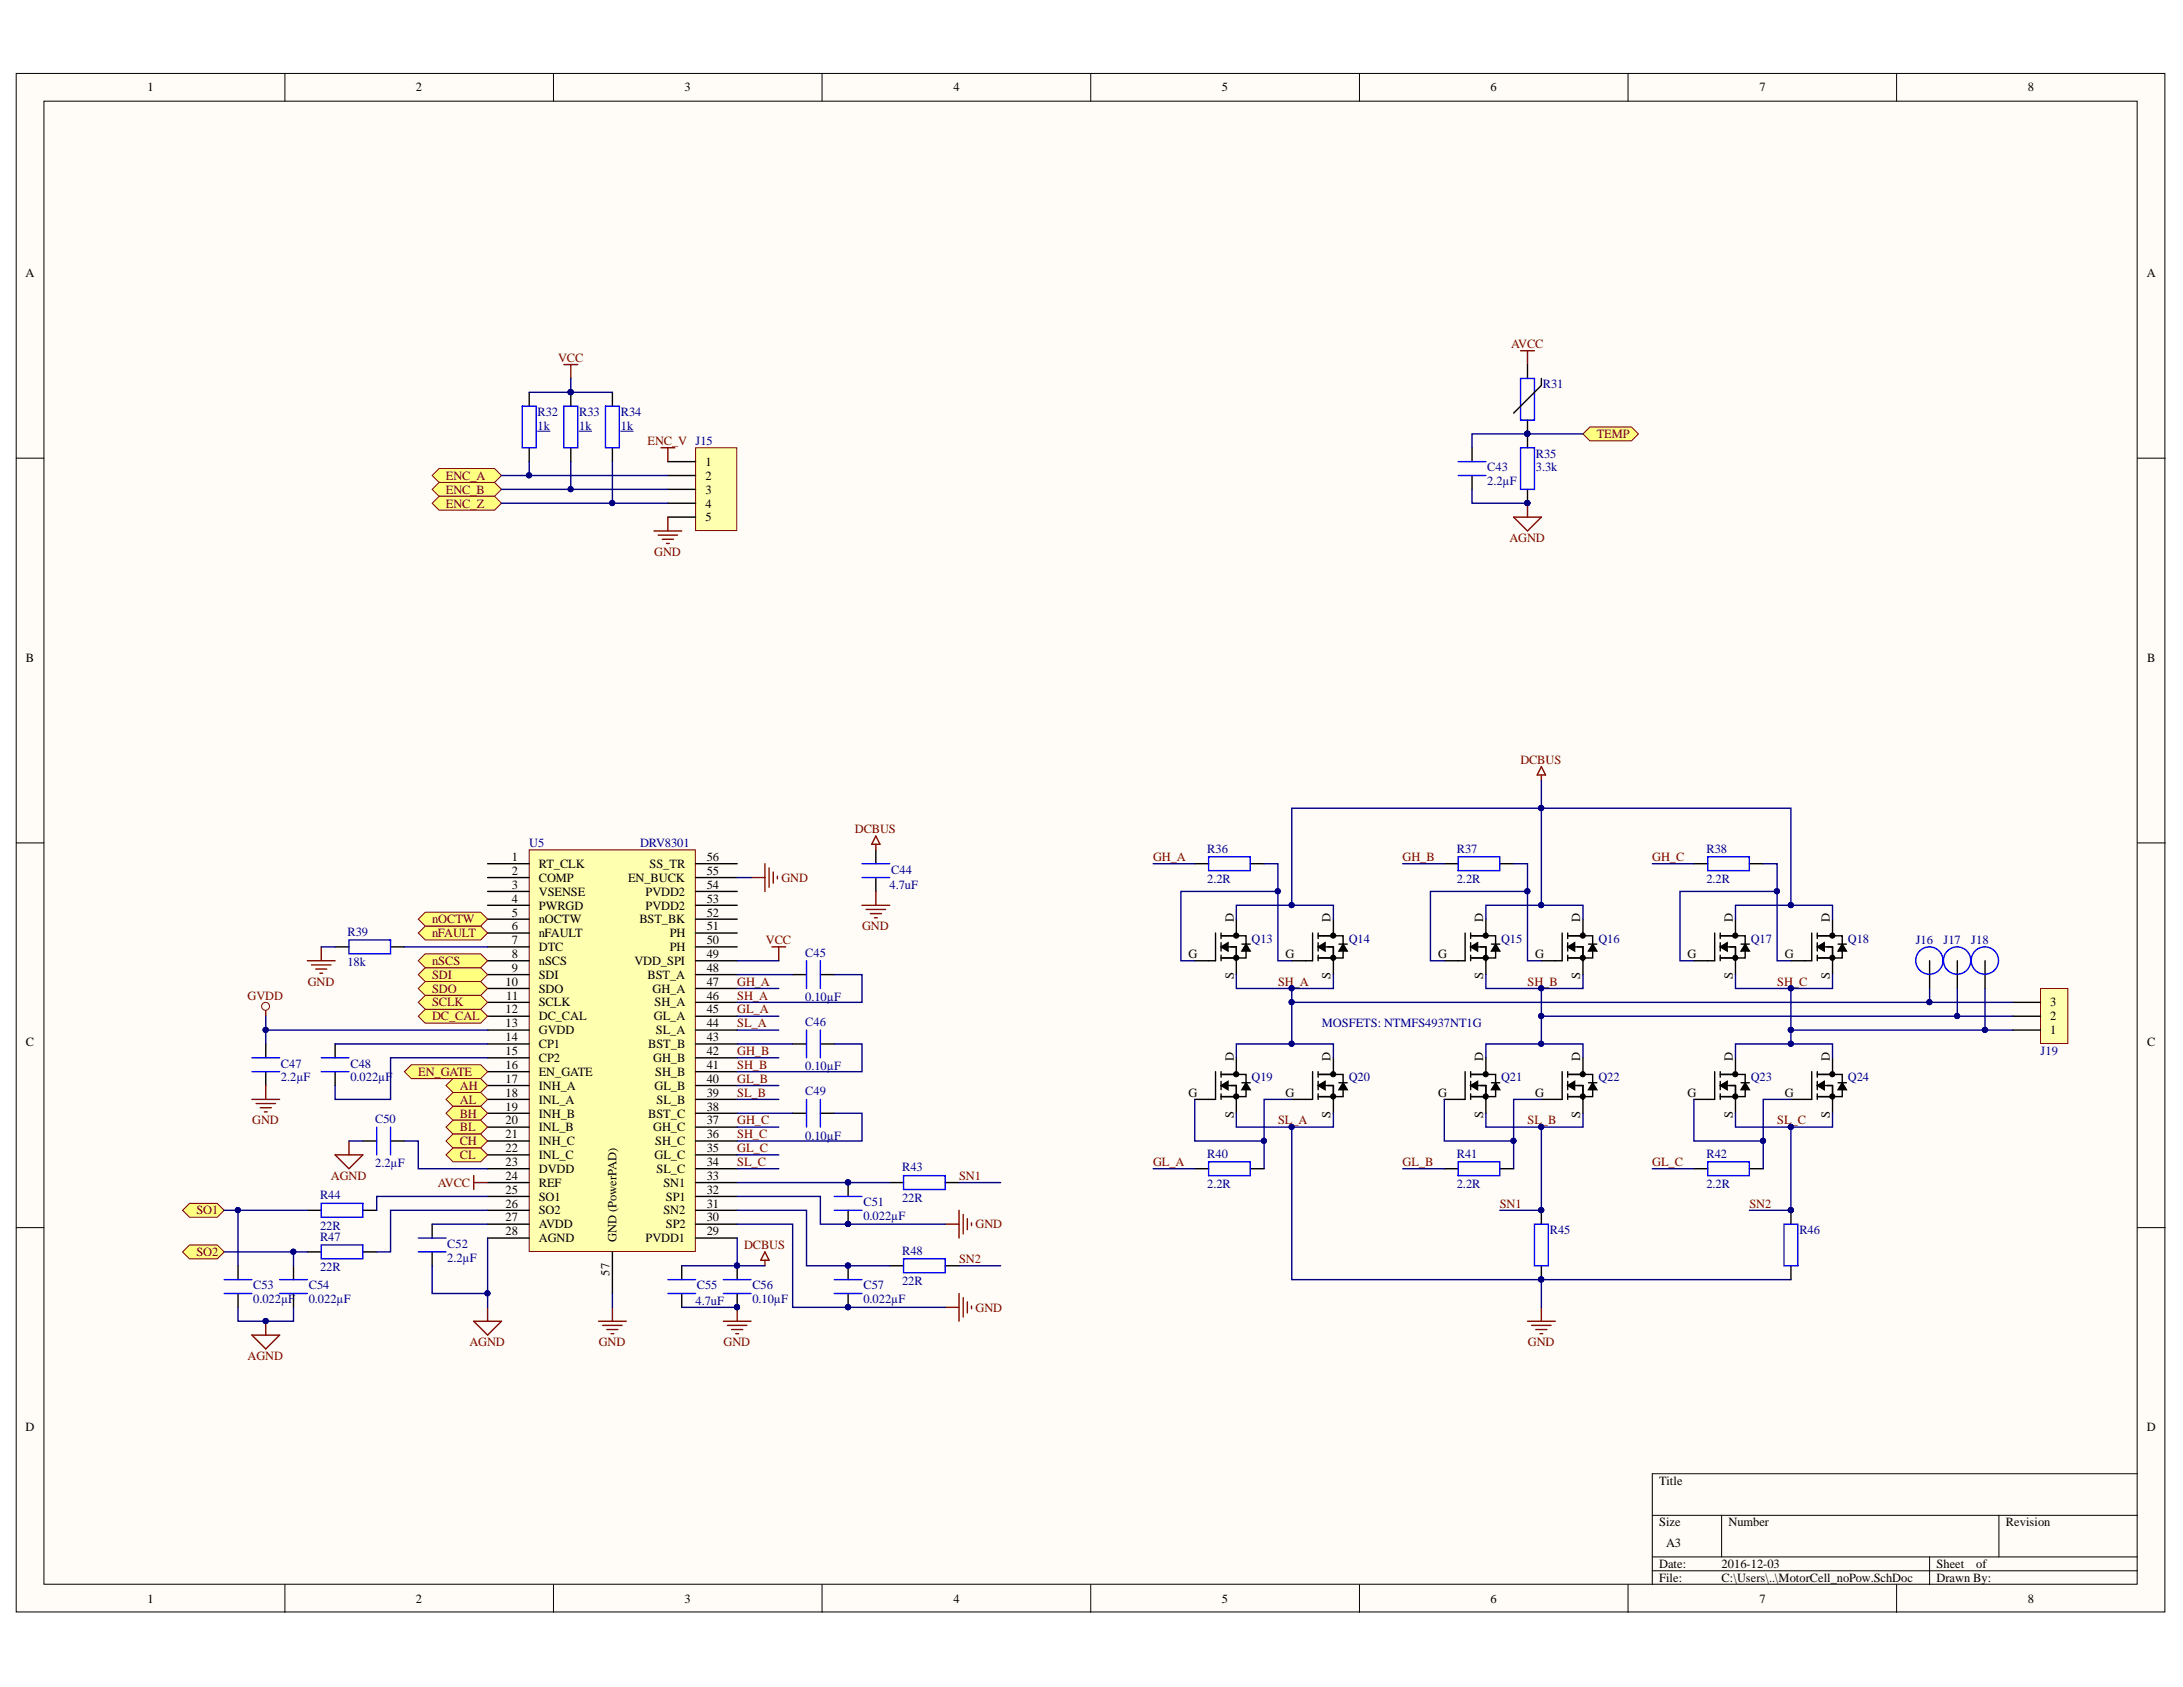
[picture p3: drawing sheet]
<svg xmlns="http://www.w3.org/2000/svg" width="279mm" height="216mm" viewBox="0 0 279 216" stroke-linecap="round" stroke-linejoin="round" font-family="sans-serif">
<defs><g id="words">
<g font-size="1.6">
<text x="18.9" y="11.7">1</text>
<text x="53.2" y="11.7">2</text>
<text x="87.6" y="11.7">3</text>
<text x="122" y="11.7">4</text>
<text x="156.4" y="11.7">5</text>
<text x="190.8" y="11.7">6</text>
<text x="225.2" y="11.7">7</text>
<text x="259.5" y="11.7">8</text>
<text x="3.3" y="35.4">A</text>
<text x="274.8" y="35.4">A</text>
<text x="90.3" y="59.6">1</text>
<text x="90.3" y="61.4">2</text>
<text x="90.3" y="63.2">3</text>
<text x="90.3" y="65">4</text>
<text x="90.3" y="66.7">5</text>
<text x="3.3" y="84.7">B</text>
<text x="274.8" y="84.7">B</text>
<text x="65.5" y="110.2">1</text>
<text x="65.5" y="112">2</text>
<text x="65.5" y="113.7">3</text>
<text x="69" y="111.1">RT_CLK</text>
<text x="69" y="112.9">COMP</text>
<text x="80.4" y="112.9">EN_BUCK</text>
<text x="83.1" y="111.1">SS_TR</text>
<text x="90.5" y="113.7">54</text>
<text x="90.5" y="112">55</text>
<text x="90.5" y="110.2">56</text>
<text x="65.5" y="115.5">4</text>
<text x="65.5" y="117.3">5</text>
<text x="65.5" y="119.1">6</text>
<text x="69" y="114.6">VSENSE</text>
<text x="69" y="116.4">PWRGD</text>
<text x="69" y="118.2">nOCTW</text>
<text x="69" y="120">nFAULT</text>
<text x="81.8" y="118.2">BST_BK</text>
<text x="82.6" y="116.4">PVDD2</text>
<text x="82.6" y="114.6">PVDD2</text>
<text x="85.7" y="120">PH</text>
<text x="90.5" y="119.1">51</text>
<text x="90.5" y="117.3">52</text>
<text x="90.5" y="115.5">53</text>
<text x="157.9" y="118" transform="rotate(-90 157.9 118)">D</text>
<text x="170.3" y="118" transform="rotate(-90 170.3 118)">D</text>
<text x="189.8" y="118" transform="rotate(-90 189.8 118)">D</text>
<text x="202.2" y="118" transform="rotate(-90 202.2 118)">D</text>
<text x="221.8" y="118" transform="rotate(-90 221.8 118)">D</text>
<text x="234.2" y="118" transform="rotate(-90 234.2 118)">D</text>
<text x="65.5" y="120.9">7</text>
<text x="65.5" y="122.6">8</text>
<text x="65.5" y="124.4">9</text>
<text x="69" y="121.7">DTC</text>
<text x="69" y="123.5">nSCS</text>
<text x="69" y="125.3">SDI</text>
<text x="81.2" y="123.5">VDD_SPI</text>
<text x="82.9" y="125.3">BST_A</text>
<text x="85.7" y="121.7">PH</text>
<text x="90.5" y="124.4">48</text>
<text x="90.5" y="122.6">49</text>
<text x="90.5" y="120.9">50</text>
<text x="152.1" y="122.6">G</text>
<text x="157.9" y="125.3" transform="rotate(-90 157.9 125.3)">S</text>
<text x="164.5" y="122.6">G</text>
<text x="170.3" y="125.3" transform="rotate(-90 170.3 125.3)">S</text>
<text x="184.1" y="122.6">G</text>
<text x="189.8" y="125.3" transform="rotate(-90 189.8 125.3)">S</text>
<text x="196.5" y="122.6">G</text>
<text x="202.2" y="125.3" transform="rotate(-90 202.2 125.3)">S</text>
<text x="216" y="122.6">G</text>
<text x="221.8" y="125.3" transform="rotate(-90 221.8 125.3)">S</text>
<text x="228.4" y="122.6">G</text>
<text x="234.2" y="125.3" transform="rotate(-90 234.2 125.3)">S</text>
<text x="64.7" y="126.1">10</text>
<text x="64.7" y="129.7">12</text>
<text x="64.7" y="131.5">13</text>
<text x="64.8" y="127.9">11</text>
<text x="69" y="127">SDO</text>
<text x="69" y="128.8">SCLK</text>
<text x="69" y="130.6">DC_CAL</text>
<text x="83.5" y="127">GH_A</text>
<text x="83.7" y="130.6">GL_A</text>
<text x="83.8" y="128.8">SH_A</text>
<text x="90.5" y="131.5">44</text>
<text x="90.5" y="129.7">45</text>
<text x="90.5" y="127.9">46</text>
<text x="90.5" y="126.1">47</text>
<text x="262.4" y="130.6">2</text>
<text x="262.4" y="128.8">3</text>
<text x="3.3" y="133.9">C</text>
<text x="64.7" y="133.2">14</text>
<text x="64.7" y="135">15</text>
<text x="64.7" y="136.8">16</text>
<text x="69" y="132.4">GVDD</text>
<text x="69" y="134.1">CP1</text>
<text x="69" y="135.9">CP2</text>
<text x="69" y="137.7">EN_GATE</text>
<text x="83" y="134.1">BST_B</text>
<text x="83.6" y="135.9">GH_B</text>
<text x="83.9" y="137.7">SH_B</text>
<text x="83.9" y="132.4">SL_A</text>
<text x="90.5" y="136.8">41</text>
<text x="90.5" y="135">42</text>
<text x="90.5" y="133.2">43</text>
<text x="157.9" y="135.7" transform="rotate(-90 157.9 135.7)">D</text>
<text x="170.3" y="135.7" transform="rotate(-90 170.3 135.7)">D</text>
<text x="189.8" y="135.7" transform="rotate(-90 189.8 135.7)">D</text>
<text x="202.2" y="135.7" transform="rotate(-90 202.2 135.7)">D</text>
<text x="221.8" y="135.7" transform="rotate(-90 221.8 135.7)">D</text>
<text x="234.2" y="135.7" transform="rotate(-90 234.2 135.7)">D</text>
<text x="262.4" y="132.4">1</text>
<text x="274.8" y="133.9">C</text>
<text x="64.7" y="138.6">17</text>
<text x="64.7" y="140.4">18</text>
<text x="64.7" y="142.1">19</text>
<text x="64.7" y="143.9">20</text>
<text x="69" y="139.5">INH_A</text>
<text x="69" y="141.2">INL_A</text>
<text x="69" y="143">INH_B</text>
<text x="83" y="143">BST_C</text>
<text x="83.8" y="139.5">GL_B</text>
<text x="84" y="141.2">SL_B</text>
<text x="90.5" y="143.9">37</text>
<text x="90.5" y="142.1">38</text>
<text x="90.5" y="140.4">39</text>
<text x="90.5" y="138.6">40</text>
<text x="152.1" y="140.4">G</text>
<text x="157.9" y="143" transform="rotate(-90 157.9 143)">S</text>
<text x="164.5" y="140.4">G</text>
<text x="170.3" y="143" transform="rotate(-90 170.3 143)">S</text>
<text x="184.1" y="140.4">G</text>
<text x="189.8" y="143" transform="rotate(-90 189.8 143)">S</text>
<text x="196.5" y="140.4">G</text>
<text x="202.2" y="143" transform="rotate(-90 202.2 143)">S</text>
<text x="216" y="140.4">G</text>
<text x="221.8" y="143" transform="rotate(-90 221.8 143)">S</text>
<text x="228.4" y="140.4">G</text>
<text x="234.2" y="143" transform="rotate(-90 234.2 143)">S</text>
<text x="64.7" y="145.7">21</text>
<text x="64.7" y="147.5">22</text>
<text x="64.7" y="149.2">23</text>
<text x="69" y="144.8">INL_B</text>
<text x="69" y="146.6">INH_C</text>
<text x="69" y="148.3">INL_C</text>
<text x="83.6" y="144.8">GH_C</text>
<text x="83.8" y="148.3">GL_C</text>
<text x="83.9" y="146.6">SH_C</text>
<text x="90.5" y="149.2">34</text>
<text x="90.5" y="147.5">35</text>
<text x="90.5" y="145.7">36</text>
<text x="64.7" y="151">24</text>
<text x="64.7" y="152.8">25</text>
<text x="64.7" y="154.6">26</text>
<text x="69" y="150.1">DVDD</text>
<text x="69" y="151.9">REF</text>
<text x="69" y="153.7">SO1</text>
<text x="69" y="155.4">SO2</text>
<text x="84" y="150.1">SL_C</text>
<text x="84.9" y="155.4">SN2</text>
<text x="84.9" y="151.9">SN1</text>
<text x="85.2" y="153.7">SP1</text>
<text x="90.5" y="154.6">31</text>
<text x="90.5" y="152.8">32</text>
<text x="90.5" y="151">33</text>
<text x="64.7" y="156.3">27</text>
<text x="64.7" y="158.1">28</text>
<text x="69" y="157.2">AVDD</text>
<text x="69" y="159">AGND</text>
<text x="78.9" y="159" transform="rotate(-90 78.9 159)">GND (PowerPAD)</text>
<text x="82.6" y="159">PVDD1</text>
<text x="85.2" y="157.2">SP2</text>
<text x="90.5" y="158.1">29</text>
<text x="90.5" y="156.3">30</text>
<text x="78" y="163.2" transform="rotate(-90 78 163.2)">57</text>
<text x="3.3" y="183.2">D</text>
<text x="274.8" y="183.2">D</text>
<text x="212.4" y="190">Title</text>
<text x="212.4" y="195.4">Size</text>
<text x="221.2" y="195.4">Number</text>
<text x="256.7" y="195.4">Revision</text>
<text x="212.4" y="200.7">Date:</text>
<text x="212.4" y="202.5">File:</text>
<text x="213.2" y="198">A3</text>
<text x="220.4" y="200.7">2016-12-03</text>
<text x="220.4" y="202.5">C:\Users\..\MotorCell_noPow.SchDoc</text>
<text x="247.9" y="200.7">Sheet</text>
<text x="247.9" y="202.5">Drawn By:</text>
<text x="252.9" y="200.7">of</text>
<text x="18.9" y="205.1">1</text>
<text x="53.2" y="205.1">2</text>
<text x="87.6" y="205.1">3</text>
<text x="122" y="205.1">4</text>
<text x="156.4" y="205.1">5</text>
<text x="190.8" y="205.1">6</text>
<text x="225.2" y="205.1">7</text>
<text x="259.5" y="205.1">8</text>
</g>
<g font-size="1.6" fill="#800000">
<text x="71.4" y="46.3">VCC</text>
<text x="193.4" y="44.5">AVCC</text>
<text x="82.9" y="57">ENC_V J15</text>
<text x="204.4" y="56.1">TEMP</text>
<text x="57.1" y="61.4">ENC_A</text>
<text x="57.1" y="63.2">ENC_B</text>
<text x="57.1" y="65">ENC_Z</text>
<text x="83.7" y="71.1">GND</text>
<text x="193.2" y="69.4">AGND</text>
<text x="194.6" y="97.8">DCBUS</text>
<text x="109.4" y="106.6">DCBUS</text>
<text x="100" y="112.9">GND</text>
<text x="147.6" y="110.2">GH_A</text>
<text x="179.5" y="110.2">GH_B</text>
<text x="211.5" y="110.2">GH_C</text>
<text x="55.3" y="120">nFAULT</text>
<text x="55.3" y="118.2">nOCTW</text>
<text x="110.3" y="119.1">GND</text>
<text x="55.3" y="125.3">SDI</text>
<text x="55.3" y="123.5">nSCS</text>
<text x="98" y="120.9">VCC</text>
<text x="31.7" y="127.9">GVDD</text>
<text x="39.4" y="126.1">GND</text>
<text x="55.3" y="130.6">DC_CAL</text>
<text x="55.3" y="127">SDO</text>
<text x="55.3" y="128.8">SCLK</text>
<text x="94.4" y="126.1">GH_A</text>
<text x="94.4" y="127.9">SH_A</text>
<text x="94.4" y="129.7">GL_A</text>
<text x="94.4" y="131.5">SL_A</text>
<text x="163.6" y="126.1">SH_A</text>
<text x="195.5" y="126.1">SH_B</text>
<text x="227.5" y="126.1">SH_C</text>
<text x="53.5" y="137.7">EN_GATE</text>
<text x="94.4" y="135">GH_B</text>
<text x="94.4" y="136.8">SH_B</text>
<text x="32.3" y="143.9">GND</text>
<text x="58.9" y="139.5">AH</text>
<text x="58.9" y="141.2">AL</text>
<text x="58.9" y="143">BH</text>
<text x="94.4" y="138.6">GL_B</text>
<text x="94.4" y="140.4">SL_B</text>
<text x="94.4" y="143.9">GH_C</text>
<text x="163.6" y="143.9">SL_A</text>
<text x="195.5" y="143.9">SL_B</text>
<text x="227.5" y="143.9">SL_C</text>
<text x="58.9" y="144.8">BL</text>
<text x="58.9" y="146.6">CH</text>
<text x="58.9" y="148.3">CL</text>
<text x="94.4" y="145.7">SH_C</text>
<text x="94.4" y="147.5">GL_C</text>
<text x="94.4" y="149.2">SL_C</text>
<text x="147.6" y="149.2">GL_A</text>
<text x="179.5" y="149.2">GL_B</text>
<text x="211.5" y="149.2">GL_C</text>
<text x="25.1" y="155.4">SO1</text>
<text x="42.4" y="151">AGND</text>
<text x="56" y="151.9">AVCC</text>
<text x="122.7" y="151">SN1</text>
<text x="192" y="154.6">SN1</text>
<text x="223.9" y="154.6">SN2</text>
<text x="25.1" y="160.7">SO2</text>
<text x="95.2" y="159.9">DCBUS</text>
<text x="122.7" y="161.6">SN2</text>
<text x="124.9" y="157.2">GND</text>
<text x="124.9" y="167.9">GND</text>
<text x="60.1" y="172.3">AGND</text>
<text x="76.6" y="172.3">GND</text>
<text x="92.6" y="172.3">GND</text>
<text x="195.6" y="172.3">GND</text>
<text x="31.7" y="174.1">AGND</text>
</g>
<g font-size="1.6" fill="#000080">
<text x="68.8" y="53.2">R32</text>
<text x="74.1" y="53.2">R33</text>
<text x="79.5" y="53.2">R34</text>
<text x="197.5" y="49.7">R31</text>
<text x="68.8" y="55">1k</text>
<text x="74.1" y="55">1k</text>
<text x="79.5" y="55">1k</text>
<text x="196.6" y="58.6">R35</text>
<text x="190.4" y="60.3">C43</text>
<text x="190.4" y="62.1">2.2µF</text>
<text x="196.6" y="60.3">3.3k</text>
<text x="67.7" y="108.4">U5</text>
<text x="81.9" y="108.4">DRV8301</text>
<text x="113.9" y="113.7">4.7uF</text>
<text x="114.1" y="111.8">C44</text>
<text x="154.5" y="109.1">R36</text>
<text x="154.5" y="113">2.2R</text>
<text x="186.5" y="109.1">R37</text>
<text x="186.5" y="113">2.2R</text>
<text x="218.4" y="109.1">R38</text>
<text x="218.4" y="113">2.2R</text>
<text x="44.5" y="119.8">R39</text>
<text x="44.5" y="123.7">18k</text>
<text x="103.1" y="122.4">C45</text>
<text x="160.2" y="120.6">Q13</text>
<text x="172.6" y="120.6">Q14</text>
<text x="192.1" y="120.6">Q15</text>
<text x="204.6" y="120.6">Q16</text>
<text x="224.1" y="120.6">Q17</text>
<text x="236.5" y="120.6">Q18</text>
<text x="245.2" y="120.9">J16</text>
<text x="248.7" y="120.9">J17</text>
<text x="252.3" y="120.9">J18</text>
<text x="103.1" y="128.1">0.10µF</text>
<text x="103.1" y="131.3">C46</text>
<text x="169.2" y="131.5">MOSFETS: NTMFS4937NT1G</text>
<text x="36" y="136.6">C47</text>
<text x="44.8" y="136.6">C48</text>
<text x="103.1" y="137">0.10µF</text>
<text x="261.2" y="135">J19</text>
<text x="36" y="138.4">2.2µF</text>
<text x="44.8" y="138.4">0.022µF</text>
<text x="48" y="143.7">C50</text>
<text x="103.1" y="140.2">C49</text>
<text x="160.2" y="138.4">Q19</text>
<text x="172.6" y="138.4">Q20</text>
<text x="192.1" y="138.4">Q21</text>
<text x="204.6" y="138.4">Q22</text>
<text x="224.1" y="138.4">Q23</text>
<text x="236.5" y="138.4">Q24</text>
<text x="48" y="149.4">2.2µF</text>
<text x="103.1" y="145.9">0.10µF</text>
<text x="115.5" y="149.9">R43</text>
<text x="154.5" y="148.2">R40</text>
<text x="186.5" y="148.2">R41</text>
<text x="218.4" y="148.2">R42</text>
<text x="41" y="153.5">R44</text>
<text x="110.5" y="154.4">C51</text>
<text x="115.5" y="153.8">22R</text>
<text x="154.5" y="152.1">2.2R</text>
<text x="186.5" y="152.1">2.2R</text>
<text x="218.4" y="152.1">2.2R</text>
<text x="41" y="157.4">22R</text>
<text x="41" y="158.8">R47</text>
<text x="57.2" y="159.7">C52</text>
<text x="57.2" y="161.5">2.2µF</text>
<text x="110.5" y="156.1">0.022µF</text>
<text x="115.5" y="160.6">R48</text>
<text x="198.4" y="157.9">R45</text>
<text x="230.3" y="157.9">R46</text>
<text x="32.4" y="165">C53</text>
<text x="32.4" y="166.8">0.022µF</text>
<text x="39.5" y="165">C54</text>
<text x="39.5" y="166.8">0.022µF</text>
<text x="41" y="162.7">22R</text>
<text x="89" y="167">4.7uF</text>
<text x="89.2" y="165">C55</text>
<text x="96.3" y="165">C56</text>
<text x="96.3" y="166.8">0.10µF</text>
<text x="110.5" y="165">C57</text>
<text x="110.5" y="166.8">0.022µF</text>
<text x="115.5" y="164.5">22R</text>
</g>
</g></defs>
<g fill="#fffcf8" stroke="#000" stroke-width=".13">
<path d="M2.1 9.4h275v196.9h-275z"/>
<path d="M5.6 12.9h267.9v189.8h-267.9z"/>
</g>
<g fill="none" stroke="#000" stroke-width=".13">
<path d="M36.5 9.4v3.5M70.8 9.4v3.5M105.2 9.4v3.5M139.6 9.4v3.5M174 9.4v3.5M208.4 9.4v3.5M242.7 9.4v3.5M2.1 58.6h3.5M273.6 58.6h3.5M2.1 107.9h3.5M273.6 107.9h3.5M2.1 157.1h3.5"/>
<path d="M273.6 157.1h3.5M211.5 193.9h62.1M211.5 199.3h62.1M220.3 193.9v5.4M247 199.3v3.5M255.8 193.9v5.4M273.6 188.6h-62.1v14.2M36.5 202.8v3.6M70.8 202.8v3.6M105.2 202.8v3.6M139.6 202.8v3.6M174 202.8v3.6"/>
<path d="M208.4 202.8v3.6M211.5 201h62.1M242.7 202.8v3.6"/>
</g>
<path d="M67.7 108.8h21.3v51.4h-21.3z" fill="#ffffb0" stroke="#800000" stroke-width=".13"/>
<g fill="none" stroke="#000" stroke-width=".18">
<path d="M62.4 110.5h5.3M62.4 112.3h5.3M62.4 114.1h5.3M62.4 115.9h5.3M62.4 117.6h5.3M62.4 119.4h5.3M89 110.5h5.4M89 112.3h5.4M89 114.1h5.4M89 115.9h5.4M89 117.6h5.4M89 119.4h5.4"/>
<path d="M42.9 121.2h1.8M42.9 133.6v1.8M42.9 137.2v1.7M50 121.2h1.8M62.4 121.2h5.3M62.4 123h5.3M62.4 124.7h5.3M62.4 126.5h5.3M62.4 128.3h5.3M62.4 130.1h5.3M62.4 131.8h5.3M62.4 133.6h5.3"/>
<path d="M62.4 135.4h5.3M62.4 137.2h5.3M62.4 138.9h5.3M89 121.2h5.4M89 123h5.4M89 124.7h5.4M89 126.5h5.4M89 128.3h5.4M89 130.1h5.4M89 131.8h5.4M89 133.6h5.4M89 135.4h5.4"/>
<path d="M89 137.2h5.4M89 138.9h5.4M101.5 124.7h1.7M105 124.7h1.8M62.4 140.7h5.3M62.4 142.5h5.3M62.4 144.2h5.3M62.4 146h5.3M62.4 147.8h5.3M62.4 149.6h5.3M62.4 151.3h5.3M62.4 153.1h5.3"/>
<path d="M62.4 154.9h5.3M62.4 156.7h5.3M62.4 158.4h5.3M89 140.7h5.4M89 142.5h5.4M89 144.2h5.4M89 146h5.4M89 147.8h5.4M89 149.6h5.4M89 151.3h5.4M89 153.1h5.4M89 154.9h5.4"/>
<path d="M89 156.7h5.4M89 158.4h5.4M108.5 151.3v1.8M108.5 154.9v1.8M113.9 151.3h1.7M121 151.3h1.7M78.4 160.2v5.3M108.5 162v1.8M108.5 165.5v1.8M113.9 162h1.7M121 162h1.7"/>
</g>
<path d="M41.1 137.2h3.6M41.1 135.4h3.6M44.7 120.3h5.3v1.8h-5.3zM103.2 123v3.5M105 123v3.5M106.8 154.9h3.5M106.8 153.1h3.5M115.6 150.5h5.4v1.7h-5.4zM106.8 165.5h3.5M106.8 163.8h3.5M115.6 161.1h5.4v1.8h-5.4z" fill="none" stroke="#00f" stroke-width=".18"/>
<path d="M39.3 123h3.6M39.9 123.5h2.5M40.4 124h1.4M40.9 124.6h.4M41.1 121.2v1.8M98.8 121.2h1.8M99.7 121.2v1.8M76.6 169.1h3.6M77.1 169.6h2.5M77.7 170.2h1.4M78.2 170.7h.4M78.4 167.3v1.8" fill="none" stroke="#800000" stroke-width=".18"/>
<g fill="#000080" stroke="#000080" stroke-width=".13">
<circle cx="108.5" cy="151.3" r=".33"/>
<circle cx="108.5" cy="156.6" r=".33"/>
<circle cx="108.5" cy="162" r=".33"/>
<circle cx="108.5" cy="167.3" r=".33"/>
</g>
<g fill="#ffff80" stroke="#800000" stroke-width=".13">
<path d="M53.5 119.4l.9-.9h7.1l.9 .9-.9 .9h-7.1z" fill-rule="evenodd"/>
<path d="M53.5 117.6l.9-.9h7.1l.9 .9-.9 .9h-7.1z" fill-rule="evenodd"/>
</g>
<path d="M101.5 133.6h1.7M105 133.6h1.8M46.4 146h1.8M50 146h1.8M55.3 156.7v1.7M101.5 142.5h1.7M105 142.5h1.8M55.3 160.2v1.8M94.4 162v1.8M94.4 165.5v1.8" fill="none" stroke="#000" stroke-width=".18"/>
<path d="M103.2 131.8v3.6M105 131.8v3.6M48.2 144.2v3.6M50 144.2v3.6M53.5 158.4h3.6M103.2 140.7v3.5M105 140.7v3.5M53.5 160.2h3.6M92.6 165.5h3.5M92.6 163.8h3.5" fill="none" stroke="#00f" stroke-width=".18"/>
<g fill="#000080" stroke="#000080" stroke-width=".13">
<circle cx="94.3" cy="162" r=".33"/>
<circle cx="94.3" cy="167.3" r=".33"/>
</g>
<path d="M92.6 169.1h3.5M93.1 169.6h2.5M93.6 170.2h1.5M94.2 170.7h.3M94.4 167.3v1.8M97.9 160.2l.5 1.1h-1zM97.9 161.3v.7" fill="none" stroke="#800000" stroke-width=".18"/>
<g fill="#ffff80" stroke="#800000" stroke-width=".13">
<path d="M51.8 137.2l.8-.9h8.9l.9 .9-.9 .8h-8.9z" fill-rule="evenodd"/>
<path d="M57.1 138.9l.9-.9h3.5l.9 .9-.9 .9h-3.5z" fill-rule="evenodd"/>
<path d="M57.1 140.7l.9-.9h3.5l.9 .9-.9 .9h-3.5z" fill-rule="evenodd"/>
<path d="M57.1 142.5l.9-.9h3.5l.9 .9-.9 .9h-3.5z" fill-rule="evenodd"/>
<path d="M57.1 144.2l.9-.8h3.5l.9 .8-.9 .9h-3.5z" fill-rule="evenodd"/>
<path d="M57.1 146l.9-.9h3.5l.9 .9-.9 .9h-3.5z" fill-rule="evenodd"/>
<path d="M57.1 147.8l.9-.9h3.5l.9 .9-.9 .9h-3.5z" fill-rule="evenodd"/>
<path d="M53.5 130.1l.9-.9h7.1l.9 .9-.9 .8h-7.1z" fill-rule="evenodd"/>
<path d="M53.5 124.7l.9-.9h7.1l.9 .9-.9 .9h-7.1z" fill-rule="evenodd"/>
<path d="M53.5 126.5l.9-.9h7.1l.9 .9-.9 .9h-7.1z" fill-rule="evenodd"/>
<path d="M53.5 128.3l.9-.9h7.1l.9 .9-.9 .9h-7.1z" fill-rule="evenodd"/>
<path d="M53.5 123l.9-.9h7.1l.9 .9-.9 .8h-7.1z" fill-rule="evenodd"/>
</g>
<path d="M42.9 147.8h3.5l-1.7 1.8zM44.7 146v1.8M60.6 150.5v1.7M60.6 151.3h1.8M60.6 169.1h3.6l-1.8 1.8zM62.4 167.3v1.8" fill="none" stroke="#800000" stroke-width=".18"/>
<g fill="none" stroke="#000" stroke-width=".18">
<path d="M152.9 110.5h1.8M155.6 119.4v3.6h-2.7M156.3 119.8h1.9M156.3 119.4v.7M158.2 119.8h1.3v1M158.2 117.6v2.2M160 110.5h1.8M168 119.4v3.6h-2.7M168.7 119.8h2M168.7 119.4v.7M170.7 119.8h1.2v1M170.7 117.6v2.2"/>
<path d="M184.9 110.5h1.7M187.5 119.4v3.6h-2.6M188.2 119.8h2M188.2 119.4v.7M190.2 119.8h1.2v1M190.2 117.6v2.2M192 110.5h1.7M199.9 119.4v3.6h-2.6M200.6 119.8h2M200.6 119.4v.7M202.6 119.8h1.2v1M202.6 117.6v2.2"/>
<path d="M216.8 110.5h1.8M219.5 119.4v3.6h-2.7M220.2 119.8h1.9M220.2 119.4v.7M222.1 119.8h1.3v1M222.1 117.6v2.2M223.9 110.5h1.8M231.9 119.4v3.6h-2.7M232.6 119.8h1.9M232.6 119.4v.7M234.5 119.8h1.3v1M234.5 117.6v2.2"/>
<path d="M155.6 137.2v3.5h-2.7M156.3 121.2l.9-.6v1.1zM156.3 138.9l.9-.5v1.1zM156.3 120.6v1.1M156.3 122.2v.8M156.3 137.2v.7M156.3 138.4v1.1M156.3 140v.7M156.3 137.5h1.9M157.2 121.2h1v3.5M157.2 138.9h1v3.6M158.2 137.5h1.3v1.1"/>
<path d="M158.2 135.4v2.1M158.9 120.8h1.1M158.9 138.6h1.1M159.5 120.8l.5 .9h-1.1zM159.5 138.6l.5 .9h-1.1zM159.5 121.7v.9h-3.2M159.5 139.5v.8h-3.2M168 137.2v3.5h-2.7M168.7 121.2l.9-.6v1.1zM168.7 138.9l.9-.5v1.1zM168.7 120.6v1.1M168.7 122.2v.8"/>
<path d="M168.7 137.2v.7M168.7 138.4v1.1M168.7 140v.7M168.7 137.5h2M169.6 121.2h1.1v3.5M169.6 138.9h1.1v3.6M170.7 137.5h1.2v1.1M170.7 135.4v2.1M171.4 120.8h1M171.4 138.6h1M171.9 120.8l.5 .9h-1zM171.9 138.6l.5 .9h-1z"/>
<path d="M171.9 121.7v.9h-3.2M171.9 139.5v.8h-3.2M187.5 137.2v3.5h-2.6M188.2 121.2l.9-.6v1.1zM188.2 138.9l.9-.5v1.1zM188.2 137.5h2M188.2 120.6v1.1M188.2 122.2v.8M188.2 137.2v.7M188.2 138.4v1.1M188.2 140v.7M189.1 121.2h1.1v3.5"/>
<path d="M189.1 138.9h1.1v3.6M190.2 137.5h1.2v1.1M190.2 135.4v2.1M190.9 120.8h1.1M190.9 138.6h1.1M191.4 120.8l.6 .9h-1.1zM191.4 138.6l.6 .9h-1.1zM191.4 121.7v.9h-3.2M191.4 139.5v.8h-3.2M199.9 137.2v3.5h-2.6M200.6 121.2l.9-.6v1.1zM200.6 138.9l.9-.5v1.1z"/>
<path d="M200.6 137.5h2M200.6 120.6v1.1M200.6 122.2v.8M200.6 137.2v.7M200.6 138.4v1.1M200.6 140v.7M201.5 121.2h1.1v3.5M201.5 138.9h1.1v3.6M202.6 137.5h1.2v1.1M202.6 135.4v2.1M203.3 120.8h1.1M203.3 138.6h1.1"/>
<path d="M203.8 120.8l.6 .9h-1.1zM203.8 138.6l.6 .9h-1.1zM203.8 121.7v.9h-3.2M203.8 139.5v.8h-3.2M219.5 137.2v3.5h-2.7M220.2 121.2l.9-.6v1.1zM220.2 138.9l.9-.5v1.1zM220.2 137.5h1.9M220.2 120.6v1.1M220.2 122.2v.8M220.2 137.2v.7M220.2 138.4v1.1"/>
<path d="M220.2 140v.7M221.1 121.2h1v3.5M221.1 138.9h1v3.6M222.1 137.5h1.3v1.1M222.1 135.4v2.1M222.8 120.8h1.1M222.8 138.6h1.1M223.4 120.8l.5 .9h-1.1zM223.4 138.6l.5 .9h-1.1zM223.4 121.7v.9h-3.2M223.4 139.5v.8h-3.2M231.9 137.2v3.5h-2.7"/>
<path d="M232.6 121.2l.9-.6v1.1zM232.6 138.9l.9-.5v1.1zM232.6 137.5h1.9M232.6 120.6v1.1M232.6 122.2v.8M232.6 137.2v.7M232.6 138.4v1.1M232.6 140v.7M233.5 121.2h1v3.5M233.5 138.9h1v3.6M234.5 137.5h1.3v1.1M234.5 135.4v2.1"/>
<path d="M235.3 120.8h1M235.3 138.6h1M235.8 120.8l.5 .9h-1zM235.8 138.6l.5 .9h-1zM235.8 121.7v.9h-3.2M235.8 139.5v.8h-3.2M152.9 149.6h1.8M160 149.6h1.8M184.9 149.6h1.7M192 149.6h1.7M216.8 149.6h1.8M223.9 149.6h1.8"/>
</g>
<g fill="#000">
<path d="M156.3 121.2l.9-.6v1.1zM156.3 138.9l.9-.5v1.1zM159.5 120.8l.5 .9h-1.1zM159.5 138.6l.5 .9h-1.1zM168.7 121.2l.9-.6v1.1zM168.7 138.9l.9-.5v1.1zM171.9 120.8l.5 .9h-1zM171.9 138.6l.5 .9h-1zM188.2 121.2l.9-.6v1.1zM188.2 138.9l.9-.5v1.1zM191.4 120.8l.6 .9h-1.1zM191.4 138.6l.6 .9h-1.1z"/>
<path d="M200.6 121.2l.9-.6v1.1zM200.6 138.9l.9-.5v1.1zM203.8 120.8l.6 .9h-1.1zM203.8 138.6l.6 .9h-1.1zM220.2 121.2l.9-.6v1.1zM220.2 138.9l.9-.5v1.1zM223.4 120.8l.5 .9h-1.1zM223.4 138.6l.5 .9h-1.1zM232.6 121.2l.9-.6v1.1zM232.6 138.9l.9-.5v1.1zM235.8 120.8l.5 .9h-1zM235.8 138.6l.5 .9h-1z"/>
</g>
<g fill="#000" stroke="#000" stroke-width=".13">
<circle cx="158.2" cy="119.7" r=".33"/>
<circle cx="170.6" cy="119.7" r=".33"/>
<circle cx="190.2" cy="119.7" r=".33"/>
<circle cx="202.6" cy="119.7" r=".33"/>
<circle cx="222.1" cy="119.7" r=".33"/>
<circle cx="234.5" cy="119.7" r=".33"/>
<circle cx="158.2" cy="137.5" r=".33"/>
<circle cx="158.2" cy="122.6" r=".33"/>
<circle cx="170.6" cy="137.5" r=".33"/>
<circle cx="170.6" cy="122.6" r=".33"/>
<circle cx="190.2" cy="137.5" r=".33"/>
<circle cx="190.2" cy="122.6" r=".33"/>
<circle cx="202.6" cy="137.5" r=".33"/>
<circle cx="202.6" cy="122.6" r=".33"/>
<circle cx="222.1" cy="137.5" r=".33"/>
<circle cx="222.1" cy="122.6" r=".33"/>
<circle cx="234.5" cy="137.5" r=".33"/>
<circle cx="234.5" cy="122.6" r=".33"/>
<circle cx="158.2" cy="140.3" r=".33"/>
<circle cx="170.6" cy="140.3" r=".33"/>
<circle cx="190.2" cy="140.3" r=".33"/>
<circle cx="202.6" cy="140.3" r=".33"/>
<circle cx="222.1" cy="140.3" r=".33"/>
<circle cx="234.5" cy="140.3" r=".33"/>
</g>
<path d="M154.7 109.6h5.3v1.8h-5.3zM186.6 109.6h5.4v1.8h-5.4zM218.6 109.6h5.3v1.8h-5.3zM154.7 148.7h5.3v1.8h-5.3zM186.6 148.7h5.4v1.8h-5.4zM218.6 148.7h5.3v1.8h-5.3z" fill="none" stroke="#00f" stroke-width=".18"/>
<path d="M261.2 126.5h3.5v7h-3.5z" fill="#ffffb0" stroke="#800000" stroke-width=".13"/>
<g fill="none" stroke="#000" stroke-width=".18">
<path d="M34 133.6v1.8M34 137.2v1.7M247 123v3.5M250.5 123v3.5M254.1 123v3.5M257.6 131.8h3.6M257.6 130.1h3.6M257.6 128.3h3.6M197.3 154.9v1.8M229.2 154.9v1.8M87.3 162v1.8M87.3 165.5v1.8"/>
<path d="M197.3 162v1.8M229.2 162v1.8"/>
</g>
<g fill="none" stroke="#00f" stroke-width=".18">
<path d="M32.2 135.4h3.6M32.2 137.2h3.6M196.4 156.7h1.8v5.3h-1.8zM228.3 156.7h1.8v5.3h-1.8zM85.5 163.8h3.5M85.5 165.5h3.5"/>
<circle cx="246.9" cy="122.9" r="1.75"/>
<circle cx="250.5" cy="122.9" r="1.75"/>
<circle cx="254" cy="122.9" r="1.75"/>
</g>
<g fill="none" stroke="#800000" stroke-width=".18">
<path d="M197.3 98.1l.5 1.1h-1.1zM197.3 99.2v.7M96.1 112.3h1.8M97.9 110.5v3.6M98.4 111.1v2.5M99 111.6v1.4M99.5 112.1v.4M34 129.3v.8M34 138.9v1.8M32.2 140.7h3.6M32.8 141.2h2.5M33.3 141.8h1.4"/>
<path d="M33.8 142.3h.4M195.5 169.1h3.6M196 169.6h2.5M196.6 170.2h1.4M197.1 170.7h.4M197.3 167.3v1.8"/>
</g>
<circle cx="34" cy="128.8" r=".51" fill="none" stroke="#800000" stroke-width=".13"/>
<g fill="#000080" stroke="#000080" stroke-width=".13">
<circle cx="229.2" cy="154.9" r=".33"/>
<circle cx="197.3" cy="163.7" r=".33"/>
<circle cx="197.3" cy="154.9" r=".33"/>
</g>
<path d="M89 57.3h5.3v10.6h-5.3z" fill="#ffffb0" stroke="#800000" stroke-width=".13"/>
<path d="M85.5 59.1h3.5M85.5 60.9h3.5M85.5 62.6h3.5M85.5 64.4h3.5M85.5 66.2h3.5" fill="none" stroke="#000" stroke-width=".18"/>
<path d="M84.6 57.3h1.8M85.5 57.3v1.8M83.7 68h3.6M84.2 68.5h2.5M84.8 69h1.4M85.3 69.5h.4M85.5 66.2v1.8" fill="none" stroke="#800000" stroke-width=".18"/>
<g fill="#ffff80" stroke="#800000" stroke-width=".13">
<path d="M55.3 60.9l.9-.9h7.1l.9 .9-.9 .8h-7.1z" fill-rule="evenodd"/>
<path d="M55.3 62.6l.9-.9h7.1l.9 .9-.9 .9h-7.1z" fill-rule="evenodd"/>
<path d="M55.3 64.4l.9-.9h7.1l.9 .9-.9 .9h-7.1z" fill-rule="evenodd"/>
</g>
<path d="M67.7 50.2v1.8M67.7 57.3v1.8M73.1 50.2v1.8M73.1 57.3v1.8M78.4 50.2v1.8M78.4 57.3v1.8M188.4 57.3v1.8M195.5 55.5v1.8M188.4 60.9v1.7M195.5 62.6v1.8" fill="none" stroke="#000" stroke-width=".18"/>
<path d="M66.8 52h1.8v5.3h-1.8zM72.2 52h1.7v5.3h-1.7zM77.5 52h1.8v5.3h-1.8zM186.6 59.1h3.6M194.6 57.3h1.8v5.3h-1.8zM186.6 60.9h3.6" fill="none" stroke="#00f" stroke-width=".18"/>
<path d="M68.8 55.2h1.6M74.1 55.2h1.6M79.4 55.2h1.6" fill="none" stroke="#000080" stroke-width=".13"/>
<g fill="#000080" stroke="#000080" stroke-width=".13">
<circle cx="73" cy="50.2" r=".33"/>
<circle cx="195.5" cy="55.5" r=".33"/>
<circle cx="195.5" cy="64.4" r=".33"/>
</g>
<path d="M72.2 46.7h1.7M73.1 46.7v1.7M194.6 44.9h1.8M195.5 44.9v1.8M193.7 66.2h3.6l-1.8 1.8zM195.5 64.4v1.8" fill="none" stroke="#800000" stroke-width=".18"/>
<path d="M202.6 55.5l.9-.9h5.3l.9 .9-.9 .9h-5.3z" fill-rule="evenodd" fill="#ffff80" stroke="#800000" stroke-width=".13"/>
<path d="M112.1 108.8v1.7M112.1 112.3v1.8" fill="none" stroke="#000" stroke-width=".18"/>
<path d="M110.3 110.5h3.6M110.3 112.3h3.6" fill="none" stroke="#00f" stroke-width=".18"/>
<g fill="none" stroke="#000080" stroke-width=".18">
<path d="M67.7 50.2h10.7M67.7 59.1v1.8M73.1 48.4v1.8M73.1 59.1v3.5M78.4 59.1v5.3M202.6 55.5h-14.2v1.8M64.2 64.4h21.3M64.2 62.6h21.3M64.2 60.9h21.3M188.4 62.6v1.8h7.1M197.3 99.9v3.5h31.9v12.5M94.4 112.3h1.7"/>
<path d="M147.6 110.5h5.3M158.2 117.6v-1.7h12.5v1.7M161.8 110.5h1.8v3.6M165.3 115.9v-12.5h32v12.5M179.5 110.5h5.4M190.2 117.6v-1.7h12.4v1.7M193.7 110.5h1.8v3.6M211.5 110.5h5.3M222.1 117.6v-1.7h12.4v1.7M225.7 110.5h1.7v3.6M34 130.1v1.7h28.4M34 131.8v1.8"/>
<path d="M41.1 121.2h1.8M42.9 133.6h19.5M51.8 121.2h10.6M62.4 135.4h-12.4v5.3h-7.1v-1.8M94.4 124.7h7.1M94.4 123h5.3M94.4 133.6h7.1M94.4 135.4h5.3M94.4 138.9h5.3M94.4 131.8h5.3M94.4 130.1h5.3M94.4 126.5h5.3"/>
<path d="M106.8 124.7h3.5v3.6h-15.9M106.8 133.6h3.5v3.6h-15.9M152.9 123h-1.8v-8.9h12.5v8.9h1.7M158.2 135.4v-1.8h12.5v1.8M158.2 124.7v1.8h12.5v-1.8M165.3 128.3h92.3M165.3 126.5v7.1M184.9 123h-1.8v-8.9h12.4v8.9h1.8M190.2 135.4v-1.8h12.4v1.8M190.2 124.7v1.8h12.4v-1.8M197.3 130.1h60.3M197.3 126.5v7.1"/>
<path d="M216.8 123h-1.8v-8.9h12.4v8.9h1.8M222.1 135.4v-1.8h12.4v1.8M222.1 124.7v1.8h12.4v-1.8M229.2 131.8h28.4M229.2 126.5v7.1M247 126.5v1.8M250.5 126.5v3.6M254.1 126.5v5.3M44.7 146h1.7M55.3 156.7h7.1M62.4 158.4v8.9M94.4 151.3h19.5"/>
<path d="M94.4 154.9h8.8v7.1h10.7M94.4 158.4v3.6h-7.1M94.4 153.1h10.6v3.6h16M94.4 156.7h7.1v10.6h19.5M94.4 142.5h7.1M94.4 140.7h5.3M94.4 144.2h5.3M94.4 147.8h5.3M94.4 149.6h5.3M106.8 142.5h3.5v3.5h-15.9M122.7 151.3h5.4M147.6 149.6h5.3"/>
<path d="M152.9 140.7v5.3h8.9M158.2 142.5v1.7h12.5v-1.7M165.3 140.7h-3.5v8.9M165.3 144.2v19.6h63.9M179.5 149.6h5.4M184.9 140.7v5.3h8.8M190.2 142.5v1.7h12.4v-1.7M197.3 144.2v10.7h-5.3M197.3 140.7h-3.6v8.9M211.5 149.6h5.3M216.8 140.7v5.3h8.9M222.1 142.5v1.7h12.4v-1.7"/>
<path d="M229.2 144.2v10.7h-5.3M229.2 140.7h-3.5v8.9M55.3 162v3.5h7.1M78.4 165.5v1.8M87.3 167.3h7.1M94.4 162h3.5M122.7 162h5.4M197.3 163.8v3.5"/>
</g>
<g fill="#000080" stroke="#000080" stroke-width=".13">
<circle cx="108.5" cy="151.3" r=".33"/>
<circle cx="108.5" cy="162" r=".33"/>
<circle cx="94.3" cy="167.3" r=".33"/>
<circle cx="94.3" cy="162" r=".33"/>
<circle cx="62.4" cy="165.5" r=".33"/>
<circle cx="163.5" cy="114.1" r=".33"/>
<circle cx="161.8" cy="146" r=".33"/>
<circle cx="195.5" cy="114.1" r=".33"/>
<circle cx="193.7" cy="146" r=".33"/>
<circle cx="227.4" cy="114.1" r=".33"/>
<circle cx="225.6" cy="146" r=".33"/>
<circle cx="246.9" cy="128.3" r=".33"/>
<circle cx="250.5" cy="130" r=".33"/>
<circle cx="254.1" cy="131.8" r=".33"/>
<circle cx="165.3" cy="115.8" r=".33"/>
<circle cx="197.3" cy="103.4" r=".33"/>
<circle cx="197.3" cy="115.8" r=".33"/>
<circle cx="229.2" cy="115.8" r=".33"/>
<circle cx="34" cy="131.8" r=".33"/>
<circle cx="229.2" cy="154.9" r=".33"/>
<circle cx="229.2" cy="144.2" r=".33"/>
<circle cx="197.3" cy="163.7" r=".33"/>
<circle cx="197.3" cy="144.2" r=".33"/>
<circle cx="197.3" cy="154.9" r=".33"/>
<circle cx="78.4" cy="64.4" r=".33"/>
<circle cx="73" cy="62.6" r=".33"/>
<circle cx="67.7" cy="60.8" r=".33"/>
<circle cx="73" cy="50.2" r=".33"/>
<circle cx="195.5" cy="64.4" r=".33"/>
<circle cx="195.5" cy="55.5" r=".33"/>
<circle cx="108.5" cy="156.6" r=".33"/>
<circle cx="108.5" cy="167.3" r=".33"/>
<circle cx="165.3" cy="144.2" r=".33"/>
<circle cx="165.3" cy="133.6" r=".33"/>
<circle cx="165.3" cy="126.5" r=".33"/>
<circle cx="165.3" cy="128.3" r=".33"/>
<circle cx="197.3" cy="133.6" r=".33"/>
<circle cx="197.3" cy="126.5" r=".33"/>
<circle cx="197.3" cy="130" r=".33"/>
<circle cx="229.2" cy="133.6" r=".33"/>
<circle cx="229.2" cy="126.5" r=".33"/>
<circle cx="229.2" cy="131.8" r=".33"/>
</g>
<g fill="none" stroke="#800000" stroke-width=".18">
<path d="M110.3 115.9h3.6M110.9 116.4h2.4M111.4 116.9h1.4M111.9 117.5h.4M112.1 108.1v.7M112.1 114.1v1.8M112.1 107l.5 1.1h-1zM121 156.7h1.7M122.7 154.9v3.5M123.3 155.4v2.5M123.8 156v1.4M124.3 156.5v.3"/>
<path d="M121 167.3h1.7M122.7 165.5v3.6M123.3 166.1v2.5M123.8 166.6v1.4M124.3 167.1v.4"/>
</g>
<g fill="#ffff80" stroke="#800000" stroke-width=".13">
<path d="M23.4 154.9l.9-.9h3.5l.9 .9-.9 .9h-3.5z" fill-rule="evenodd"/>
<path d="M23.4 160.2l.9-.9h3.5l.9 .9-.9 .9h-3.5z" fill-rule="evenodd"/>
</g>
<path d="M195.5 46.7v1.7M195.5 53.8v1.7M197.3 48.4v.9l-3.6 3.6M39.3 154.9h1.8M46.4 154.9h1.8M30.5 162v1.8M30.5 165.5v1.8M37.6 162v1.8M37.6 165.5v1.8M39.3 160.2h1.8M46.4 160.2h1.8" fill="none" stroke="#000" stroke-width=".18"/>
<path d="M194.6 48.4h1.8v5.4h-1.8zM41.1 154h5.3v1.8h-5.3zM41.1 159.3h5.3v1.8h-5.3zM28.7 165.5h3.5M28.7 163.8h3.5M35.8 165.5h3.5M35.8 163.8h3.5" fill="none" stroke="#00f" stroke-width=".18"/>
<path d="M32.2 170.9h3.6l-1.8 1.7zM34 169.1v1.8" fill="none" stroke="#800000" stroke-width=".18"/>
<g fill="#000080" stroke="#000080" stroke-width=".13">
<circle cx="34" cy="169.1" r=".33"/>
<circle cx="37.5" cy="160.2" r=".33"/>
<circle cx="30.4" cy="154.9" r=".33"/>
<circle cx="195.5" cy="55.5" r=".33"/>
</g>
<path d="M28.7 154.9h10.6M30.5 154.9v7.1M51.8 146h1.7v3.6h8.9M62.4 154.9h-12.4v5.3h-1.8M62.4 153.1h-14.2v1.8M28.7 160.2h10.6M30.5 167.3v1.8h7.1v-1.8M37.6 160.2v1.8" fill="none" stroke="#000080" stroke-width=".18"/>
<use href="#words"/>
</svg>
